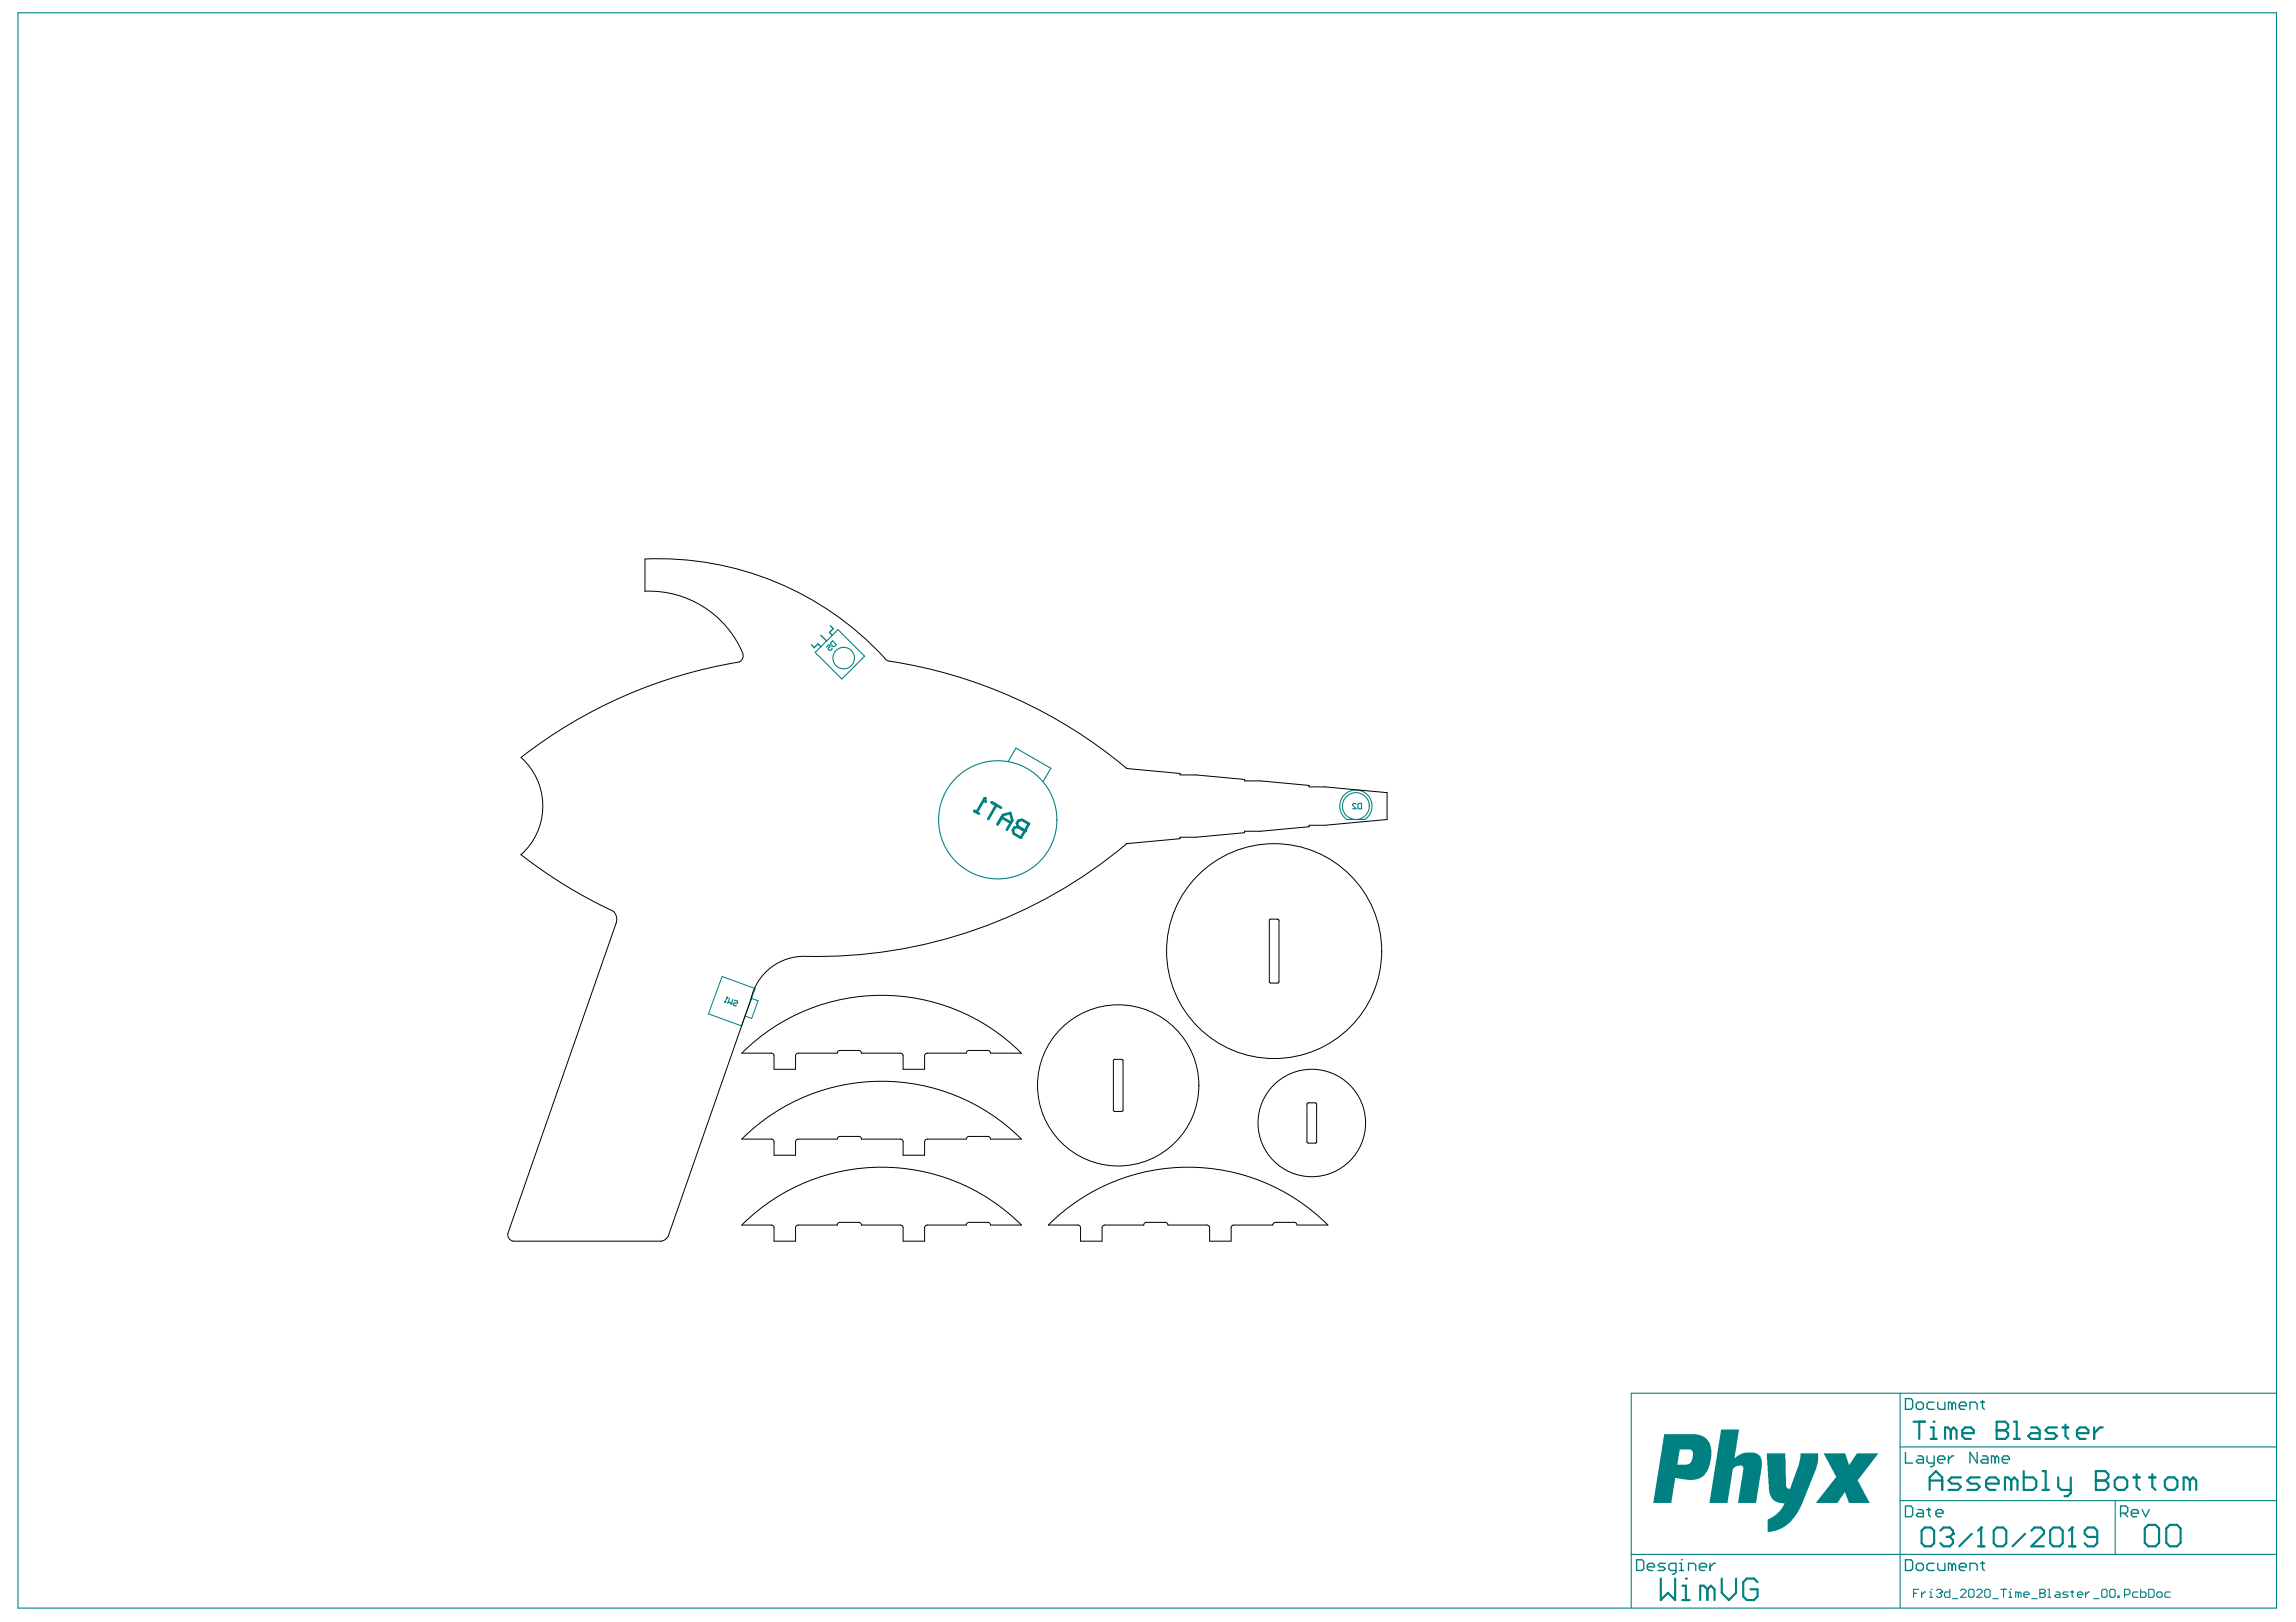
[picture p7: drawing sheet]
<svg xmlns="http://www.w3.org/2000/svg" width="297mm" height="210mm" viewBox="0 0 297 210" stroke-linecap="round" stroke-linejoin="round" font-family="sans-serif">
<path d="M93.4 126.4l4.3 1.5-1.8 4.9-4.2-1.6zM97.2 129.2l.9 .3-.9 2.3-.8-.3" fill="none" stroke="#008080" stroke-width=".13"/>
<path d="M105 83.4l.3 .4 .5-.5 .4 .4M106.2 82.2l.7 .8M107.4 81l.4 .4-.5 .4 .4 .4" fill="none" stroke="#008080" stroke-width=".18"/>
<g fill="none" stroke="#008080" stroke-width=".14">
<path d="M105.5 84.4l2.9-2.9 3.5 3.4-3 3zM106.9 83.8l.3-.4 .3 .3-.4 .1v.2l.2 .2h.2l.1-.2v-.2M107.5 83.2l.2-.3 .5 .5-.2 .3h-.2l-.3-.4zM130.4 98.6l1-1.8 4.5 2.6-.9 1.7M174.2 106.1h2.4M175.4 104.1l-.1-.1h-.2l-.1 .1v.1l.4 .5h-.4M175.7 104.1l.1-.1h.3v.7h-.3l-.1-.2zM93.7 129.7h.2M94.1 129h.1M94.1 129l-.3 .7M94.1 129v.2M94.4 129.2l-.3 .6 .3-.1 .2 .3 .2-.7"/>
<path d="M95 129.5l.1-.1 .3 .1v.2l-.2 .1h-.2h-.1v.3l.2 .1 .2-.1"/>
</g>
<path d="M133.1 106.6l-1 1.8-.9-.5-.2-.5 .2-.3 .5-.1 .9 .5" fill="none" stroke="#008080" stroke-width=".35"/>
<circle cx="132.6" cy="107.5" r=".18" fill="#008080"/>
<path d="M126 104.9l.7 .4M127.4 103.3l-1 1.8M128.3 103.8l1.2 .7M128.9 104.2l-1 1.8M129.1 106.7l.7-1.2 .9-.3 .3 1-.7 1.2M129.6 105.8l1.2 .7M133.1 106.6l-.9-.5-.5 .1-.1 .3 .1 .5 .9 .5" fill="none" stroke="#008080" stroke-width=".35"/>
<circle cx="127.4" cy="103.3" r=".18" fill="#008080"/>
<path d="M127.4 103.3l.1 .5" fill="none" stroke="#008080" stroke-width=".35"/>
<g fill="none" stroke="#008080" stroke-width=".28">
<path d="M249.6 192.8v-1.6l.9-.8 .8 .8v1.6M249.6 191.6h1.7M253.7 191.2h-1.2l-.4 .4 .4 .4h.8l.4 .4-.4 .4h-1.2M256.1 191.2h-1.2l-.4 .4 .4 .4h.8l.4 .4-.4 .4h-1.2M256.9 192h1.7v-.4l-.4-.4h-.8l-.5 .4v.8l.5 .4h.8M260.2 191.6l-.4-.4h-.4v1.6M260.2 191.6v1.2M260.2 191.6l.4-.4 .4 .4v1.2M261.8 190.4v2.4h1.2l.4-.4v-.8l-.4-.4h-1.2M264.2 192.8h.9M264.2 190.4h.5v2.4M266.3 191.2v1.2l.4 .4h1.2"/>
<path d="M267.9 191.2v2l-.4 .4h-.4M271.1 191.6h.1M271.1 191.6h1.3M271.1 190.4h1.3l.4 .4v.4l-.4 .4 .4 .4v.4l-.4 .4h-1.3zM273.6 191.6l.4-.4h.8l.4 .4v.8l-.4 .4h-.8l-.4-.4zM276 191.2h.8M276.4 190.8v1.6l.4 .4M278 191.2h.9M278.4 190.8v1.6l.5 .4M280.1 191.6l.4-.4h.8l.4 .4v.8l-.4 .4h-.8l-.4-.4zM283.3 191.6l-.4-.4h-.4v1.6M283.3 191.6v1.2"/>
<path d="M283.3 191.6l.4-.4 .4 .4v1.2"/>
</g>
<g fill="none" stroke="#008080" stroke-width=".14">
<path d="M174.2 106a2.09 2.09 0 0 1-.4-3.1 2.09 2.09 0 0 1 3.2 0 2.09 2.09 0 0 1-.4 3.1"/>
<circle cx="109.2" cy="85.2" r="1.39"/>
<circle cx="129.1" cy="106.1" r="7.7"/>
<circle cx="175.4" cy="104.3" r="1.74"/>
</g>
<g fill="#008080">
<path d="M228.5 188.1h2.5l.1 4.2v.2l.3 .2 .2-.1 1.1-3.1 .2-.9v-.5h2.3v1l-.3 1.3-1.9 4.6-.8 1.3-1 1.1-1 .5-.8 .3-.7 .1v-1.2a.45 .45 0 0 1 .4-.6l.7-.5 .6-.5 .5-1h-.7l-.6-.2-.4-.4-.2-.4-.2-.7z"/>
<path d="M235.9 188.1h2.8l.5 1.4 .2-.1 .8-1.3h2.8l-2.6 3.3a.38 .38 0 0 0 .1 .5l1.4 2.6h-2.7l-.5-1.4h-.1l-.9 1.4h-2.8l2.2-2.8 .2-.3a.34 .34 0 0 0 .1-.5z"/>
<path d="M222.7 185h2.3l-.6 3.7 .7-.5 .7-.2h1.3l.4 .2 .3 .4 .1 .4v.9l-.7 4.6h-2.4l.7-4.1a.58 .58 0 0 0-.1-.7h-.7l-.3 .2a.59 .59 0 0 0-.3 .7l-.6 3.9h-2.4z"/>
<path d="M215.3 185.6h4.2l.8 .3 .6 .5 .4 .7 .1 .4v1.4l-.3 .8-.3 .8-.3 .4-.5 .4-.8 .2h-.9l-1.6-.2-.5 3.2h-2.3zM217.3 187.6l-.3 1.9h1.3l.3-.1 .3-.5 .1-.7a.57 .57 0 0 0-.3-.6z"/>
</g>
<g fill="none" stroke="#008080" stroke-width=".14">
<path d="M2.3 1.7h292.2v206.4h-292.2zM245.8 180.3v27.8M245.8 194.2h48.7M245.8 187.2h48.7M273.6 194.2v7M294.5 180.3h-83.5v27.8M211 201.2h83.5M247.6 206.2h.3M248.3 205.7h-.7v1M248.6 206v.7M249.1 206h-.2l-.3 .4M249.6 206h.2v.7"/>
<path d="M249.6 206.7h.4M249.8 205.7h.1M250.5 205.8l.2-.1h.3l.2 .1v.2M250.9 206.2h.1M251 206.2l.2 .2v.1l-.2 .2h-.3l-.2-.2M251.2 206h.1M251.2 206l-.2 .2M252.3 205.7v1h-.6l-.1-.2v-.3l.1-.2h.6M252.6 206.9h.7M253.6 205.8l.2-.1h.4l.1 .1v.2l-.7 .7h.7M254.7 205.8l.2-.1h.3l.2 .1v.7l-.2 .2h-.3l-.2-.2zM255.7 205.8l.2-.1h.4l.1 .1v.2l-.7 .7h.7"/>
<path d="M256.8 205.8l.1-.1h.4l.2 .1v.7l-.2 .2h-.4l-.1-.2zM257.8 206.9h.7M258.9 205.7h.7M259.2 205.7v1M259.9 206h.2v.7M259.9 206.7h.4M260.1 205.7h.1M261.1 206.2l-.2-.2h-.1v.7M261.1 206.2v.5M261.1 206.2l.2-.2 .2 .2v.5M261.8 206.4h.7v-.2l-.2-.2h-.3l-.2 .2v.3l.2 .2h.3M262.9 206.9h.7"/>
<path d="M263.9 206.2h.1M263.9 205.7h.5l.2 .1v.2l-.2 .2 .2 .2v.1l-.2 .2h-.5zM263.9 206.2h.5M264.9 205.7h.2v1M264.9 206.7h.4M266 206h.3l.2 .2v.5h-.5l-.2-.2 .2-.1h.5M267.6 206h-.6l-.1 .2 .1 .2h.4l.2 .1-.2 .2h-.5M267.9 206h.3M268.1 205.8v.7l.1 .2M268.8 206.4h.7v-.2l-.2-.2h-.4l-.1 .2v.3l.1 .2h.4M269.8 206v.7M270.3 206h-.1l-.4 .4"/>
<path d="M270.9 206.9h.7M271.9 205.8l.2-.1h.3l.2 .1v.7l-.2 .2h-.3l-.2-.2zM272.9 205.8l.2-.1h.4l.1 .1v.7l-.1 .2h-.4l-.2-.2zM274 206.5h.2v.2h-.2zM274.9 206.4h.5l.2-.2v-.4l-.2-.1h-.5v1M276.6 206h-.5l-.2 .2v.3l.2 .2h.5M276.9 205.7v1h.6l.1-.2v-.3l-.1-.2h-.6M278 205.7h.5l.2 .1v.7l-.2 .2h-.5zM279 206.2l.2-.2h.3l.2 .2v.3l-.2 .2h-.3l-.2-.2zM280.8 206h-.6l-.1 .2v.3l.1 .2h.6"/>
</g>
<g fill="none" stroke="#008080" stroke-width=".18">
<path d="M246.5 194.9h.7l.2 .2v1l-.2 .2h-.7zM246.5 181h.7l.2 .2v1l-.2 .2h-.7zM246.5 187.9v1.4h.9M247.9 181.7l.2-.2h.5l.2 .2v.5l-.2 .2h-.5l-.2-.2zM248.1 195.4h.5l.2 .2v.7h-.7l-.2-.2 .2-.3h.7M248.1 188.4h.5l.2 .2v.7h-.7l-.2-.2 .2-.2h.7M249.3 195.4h.5M249.3 188.4v.7l.2 .2h.7M249.5 195.1v1l.3 .2M250.2 181.5h-.7l-.2 .2v.5l.2 .2h.7M250.2 188.4v1.2l-.2 .2h-.2M250.5 195.8h.9v-.2l-.2-.2h-.5l-.2 .2v.5l.2 .2h.5"/>
<path d="M250.7 188.9h.9v-.3l-.2-.2h-.5l-.2 .2v.5l.2 .2h.5M250.7 181.5v.7l.2 .2h.7v-.9M252.1 188.4v.9M252.5 181.7l-.2-.2h-.2v.9M252.5 181.7l.3-.2 .2 .2v.7M252.5 181.7v.7M252.8 188.4h-.3l-.4 .5M253.5 181.9h.9v-.2l-.2-.2h-.5l-.2 .2v.5l.2 .2h.5M254.9 182.4v-.9h.7l.2 .2v.7M255.8 187.9v1.4l-.9-1.4v1.4M256.3 181.5h.4M256.5 188.4h.4l.3 .2v.7h-.7l-.2-.2 .2-.2h.7"/>
<path d="M256.5 181.2v1l.2 .2M258.1 188.6l-.2-.2h-.3v.9M258.1 188.6v.7M258.1 188.6l.2-.2 .3 .2v.7M259 188.9h1v-.3l-.3-.2h-.4l-.3 .2v.5l.3 .2h.4M274.3 195.8h.7l.3-.2v-.5l-.3-.2h-.7v1.4M274.8 195.8l.5 .5M275.7 195.8h1v-.2l-.3-.2h-.4l-.3 .2v.5l.3 .2h.4M277.1 195.4l.5 .9 .5-.9M211.7 201.8h.7l.3 .3v.9l-.3 .2h-.7zM213.1 202.8h.9v-.3l-.2-.2h-.4l-.3 .2v.5l.3 .2h.4M215.4 202.3h-.7l-.2 .2 .2 .3h.5l.2 .2-.2 .2h-.7"/>
<path d="M216.8 203.2h-.7l-.2-.2v-.5l.2-.2h.7v1.2l-.2 .2h-.2M217.3 203.2h.5M217.3 202.3h.2v.9M217.5 201.8h.1M218.5 203.2v-.9h.6l.3 .2v.7M219.8 202.8h1v-.3l-.3-.2h-.4l-.3 .2v.5l.3 .2h.4M221.2 202.3v.9M221.9 202.3h-.2l-.5 .5M246.5 201.8h.7l.2 .3v.9l-.2 .2h-.7zM247.9 202.5l.2-.2h.5l.2 .2v.5l-.2 .2h-.5l-.2-.2zM250.2 202.3h-.7l-.2 .2v.5l.2 .2h.7M250.7 202.3v.7l.2 .2h.7v-.9"/>
<path d="M252.5 202.5l-.2-.2h-.2v.9M252.5 202.5v.7M252.5 202.5l.3-.2 .2 .2v.7M253.5 202.8h.9v-.3l-.2-.2h-.5l-.2 .2v.5l.2 .2h.5M254.9 203.2v-.9h.7l.2 .2v.7M256.3 202.3h.4M256.5 202.1v.9l.2 .2"/>
</g>
<g fill="none" stroke="#008080" stroke-width=".28">
<path d="M247.6 184h1.4M248.3 184v2.2M248.6 198.1l.4-.4h.8l.4 .4v1.6l-.4 .4h-.8l-.4-.4zM249.8 186.2h.7M249.8 184.7h.4v1.5M250.2 184h.1M251 198.1l.4-.4h.9l.4 .4v.4M251.8 198.9h.5M252.3 198.9l.4 .4v.4l-.4 .4h-.9l-.4-.4M252.4 185.1l-.4-.4h-.4v1.5M252.4 185.1v1.1M252.4 185.1l.4-.4 .3 .4v1.1"/>
<path d="M252.7 198.5h.1M252.7 198.5l-.4 .4M253.9 185.5h1.4v-.4l-.3-.4h-.8l-.3 .4v.7l.3 .4h.8M255.1 198.5l-1.6 1.6M256.3 197.7h.1M256.3 197.7v2.4M256.3 197.7l-.4 .4M257.9 198.1l.4-.4h.8l.5 .4v1.6l-.5 .4h-.8l-.4-.4zM258.3 185.1h.1M258.3 184h1.1l.4 .4v.3l-.4 .4 .4 .4v.3l-.4 .4h-1.1zM258.3 185.1h1.1M260.5 184h.4v2.2"/>
<path d="M260.5 186.2h.8M262 198.5l-1.6 1.6M262.8 184.7h.7l.4 .4v1.1h-1.1l-.4-.4 .4-.3h1.1M262.8 198.1l.4-.4h.8l.4 .4v.4l-1.6 1.6h1.6M265.2 198.1l.4-.4h.9l.4 .4v1.6l-.4 .4h-.9l-.4-.4zM266.1 184.7h-1.1l-.4 .4 .4 .4h.7l.4 .3-.4 .4h-1.1M266.8 184.7h.8M267.2 184.4v1.4l.4 .4M268.1 197.7h.1M268.1 197.7v2.4M268.1 197.7l-.4 .4M268.7 185.5h1.5v-.4l-.4-.4h-.7l-.4 .4v.7l.4 .4h.7"/>
<path d="M270.9 184.7v1.5M271.3 198.9h-1.2l-.4-.4v-.4l.4-.4h.8l.4 .4v1.6l-.4 .4h-.8l-.4-.4M272 184.7h-.3l-.8 .8M277.5 197.8l.4-.5h1l.4 .5v1.8l-.4 .5h-1l-.4-.5zM280.3 197.8l.4-.5h.9l.5 .5v1.8l-.5 .5h-.9l-.4-.5zM214.9 204.3v2.8l.9-1 .9 1v-2.8M217.6 207.1h1M217.6 205.2h.5v1.9M218.1 204.3h.1M220.9 205.7l-.5-.5h-.4v1.9M220.9 205.7v1.4M220.9 205.7l.5-.5 .4 .5v1.4"/>
<path d="M222.7 204.3v1.8l1 1 .9-1v-1.8M227.4 204.7l-.5-.4h-.9l-.5 .4v1.9l.5 .5h.9l.5-.5v-.9h-.9M255.9 200.1h.8M267.7 200.1h.8"/>
</g>
<g fill="none" stroke="#000" stroke-width=".13">
<path d="M83.4 72.3a39.7 39.7 0 0 1 31.2 13.1l.2 .1a62.5 62.5 0 0 1 31 14l6.9 .6v.2h2l6.3 .6v.2h2.1l6.3 .5v.2h2l8 .8v3.5l-8 .7h-2v.2l-6.3 .6h-2.1v.2l-6.3 .5h-2v.2l-6.9 .7a62.6 62.6 0 0 1-42.5 14.6 7 7 0 0 0-6.2 5.5l-10.6 30.6a1.22 1.22 0 0 1-1 .7h-19.1a.86 .86 0 0 1-.7-1l14-40.1a1.46 1.46 0 0 0-.3-1.6 62.2 62.2 0 0 1-12-7.3 8.4 8.4 0 0 0 0-12.6 62.3 62.3 0 0 1 28.2-12.3 .91 .91 0 0 0 .5-1.2 13.1 13.1 0 0 0-12.7-8zM67.4 110.6h.1M164.3 119l1-.1 .2 .2v7.9l-.2 .2h-.9l-.2-.2zM96 136.3a25.6 25.6 0 0 1 36.1 0h-4l-.1-.3-.2-.1h-2.4l-.2 .1-.2 .3h-5l-.3 .2-.1 .1v1.8h-2.8v-1.8v-.1l-.3-.2h-5.1l-.1-.3-.2-.1h-2.4l-.2 .1-.2 .3h-5l-.3 .2-.1 .1v1.8h-2.8v-1.8l-.1-.3zM144.1 137.1h1l.2 .2v6.4l-.2 .1h-.9l-.2-.1zM96 147.4a25.6 25.6 0 0 1 36.1 0h-4l-.1-.3h-.2h-2.4h-.2l-.2 .3h-5l-.3 .2-.1 .2v1.7h-2.8v-1.7v-.2l-.3-.2h-5.1l-.1-.3h-.2h-2.4h-.2l-.2 .3h-5l-.3 .2-.1 .2v1.7h-2.8v-1.7l-.1-.3zM96 158.5a25.6 25.6 0 0 1 36.1 0h-4l-.1-.3h-.2h-2.4h-.2l-.2 .3h-5l-.3 .2-.1 .2v1.7h-2.8v-1.7v-.2l-.3-.2h-5.1l-.1-.3h-.2h-2.4h-.2l-.2 .3h-5l-.3 .2-.1 .2v1.7h-2.8v-1.7l-.1-.3zM135.6 158.5a25.6 25.6 0 0 1 36.2 0h-4l-.1-.1-.3-.2h-2.4h-.2l-.1 .3h-5.1l-.3 .2v.2v1.7h-2.8v-1.7l-.1-.2-.3-.2h-5l-.2-.3h-.1h-2.5l-.3 .2v.1h-5.1l-.3 .2v.2v1.7h-2.8v-1.7l-.2-.3zM169.1 142.8l1.1-.1 .1 .2v4.9l-.1 .1h-.9l-.2-.1z"/>
<circle cx="164.8" cy="123.1" r="13.9"/>
<circle cx="144.7" cy="140.5" r="10.4"/>
<circle cx="169.7" cy="145.3" r="7"/>
</g>
</svg>
